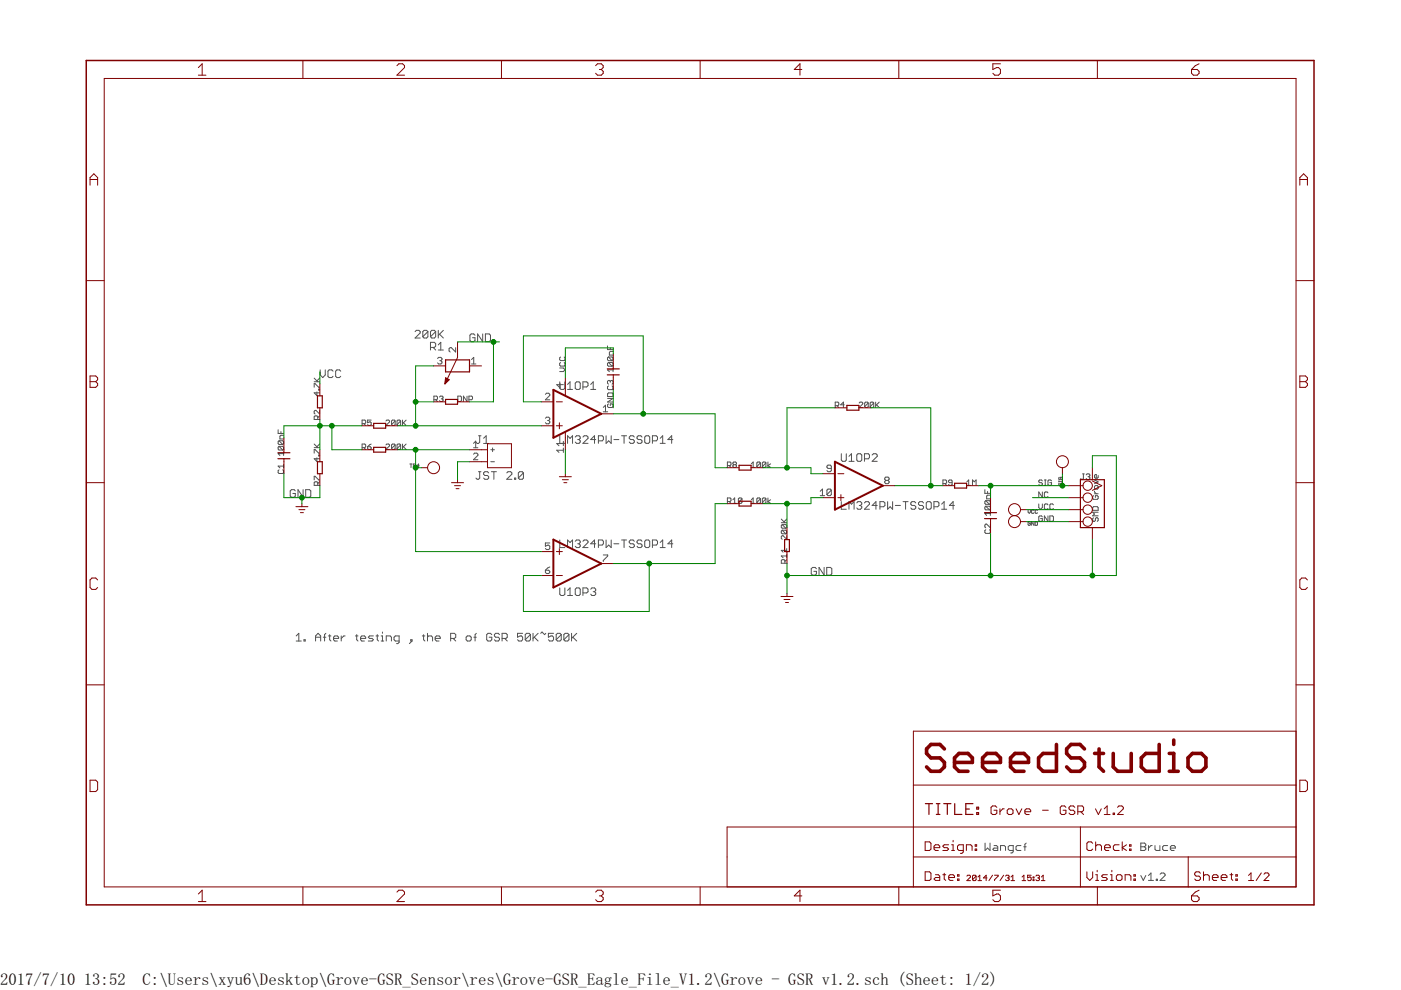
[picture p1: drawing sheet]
<svg xmlns="http://www.w3.org/2000/svg" width="297mm" height="210mm" viewBox="0 0 297 210" stroke-linecap="round" stroke-linejoin="round" font-family="sans-serif">
<defs><g id="words">
<g font-size="3.5">
<text x="0" y="208.9">2017/7/10</text>
<text x="17.8" y="208.9">13:52</text>
<text x="30.2" y="208.9">C:\Users\xyu6\Desktop\Grove-GSR_Sensor\res\Grove-GSR_Eagle_File_V1.2\Grove - GSR v1.2.sch (Sheet: 1/2)</text>
</g>
</g></defs>
<g fill="none" stroke="#505050" stroke-width=".21">
<path d="M67.9 78.4v1.1l.5 .6 .6-.6v-1.1M70.6 78.7l-.3-.3h-.5l-.3 .3v1.1l.3 .3h.5l.3-.3M72.2 78.7l-.2-.3h-.6l-.2 .3v1.1l.2 .3h.6l.2-.3M88 70.3l.3-.3h.5l.3 .3v.3l-1.1 1.1h1.1M90.7 70.3v1.1l-.3 .3h-.5l-.3-.3M90.7 70.3l-.3-.3h-.5l-.3 .3v1.1M90.7 70.3l-1.1 1.1M91.3 73.7h.8l.3-.3v-.5l-.3-.3h-.8v1.6M91.8 73.7l.6 .5M92.4 70.3v1.1l-.3 .3h-.6l-.2-.3M92.4 70.3l-.3-.3h-.6l-.2 .3v1.1M92.4 70.3l-1.1 1.1"/>
<path d="M92.8 76l.2-.2h.5l.2 .2-.2 .5M92.9 70v1.7M92.9 73.1l.6-.5v1.6M92.9 74.2h1.1M93.2 70.8l.8 .9M93.2 76.5h.3M93.5 76.5l.2 .2-.2 .5h-.5l-.2-.3M94 70l-1.1 1.1M96.6 73.7v.9l-.9-.9h-.3l-.2 .2v.5l.2 .2M100 76.2l.4-.4v1.4M100 77.2h.9M100.7 71.1l-.3-.3h-.5l-.3 .3v1.1l.3 .2h.5l.3-.2v-.6h-.5"/>
<path d="M102.3 70.8v1.6l-1-1.6v1.6M102.9 70.8h.8l.3 .3v1.1l-.3 .2h-.8zM118.7 78h.7l.4 .4-.4 .4h-.7M118.9 75.7l-.2 .2v.4l.2 .2h.7l.2-.2v-.4l-.2-.2M118.9 76.9l-.2 .1v.4l.2 .2h.7l.2-.2v-.4l-.2-.1M128.8 73.3v.8h1.2M129 75.7l-.2 .2v.4l.2 .2h.8M129 75.7h.8l.2 .2v.4l-.2 .2M129 76.9h.8l.2 .1v.4l-.2 .2M129 76.9l-.2 .1v.4l.2 .2h.8M129 76.9l.8 .7M129 75.7l.8 .8"/>
<path d="M129.4 73.7v.4M130 78.4h-1.2l.4 .4M130 78v.8M130 74.5h-.6l-.2 .2v.6h.8M59 91.1v.8h1.1M59.2 93.5h.7l.2 .2v.3l-.2 .2M59.2 94.6h.7l.2 .2v.4l-.2 .2M59.2 99.6l-.2 .2v.4l.2 .2h.7l.2-.2v-.4l-.2-.2M59.2 94.6l-.2 .2v.4l.2 .2h.7M59.2 93.5l-.2 .2v.3l.2 .2h.7M59.2 94.6l.7 .8M59.2 93.5l.7 .7"/>
<path d="M59.6 91.5v.4M60.1 96.2h-1.1l.4 .4M60.1 95.8v.8M60.1 98.4v.8M60.1 92.3h-.5l-.2 .2v.6h.7M60.1 98.8h-1.1l.4 .4M66.6 96.1v-.8l1.2 .8M66.6 82.1v-.8l1.2 .8M66.6 80.9h1.2M66.6 80.2l.8 .7M66.6 94.9h1.2M66.6 94.1l.8 .8"/>
<path d="M67.2 83.1v.8l-.6-.6h1.2M67.2 97.1v.7l-.6-.5h1.2M67.4 88.9v-.5l-.2-.2h-.4l-.2 .2v.5h1.2M67.6 82.5h.2v.2h-.2zM67.6 96.5h.2v.2h-.2zM67.8 87v.8l-.8-.8-.4 .2v.4l.2 .2M67.8 80.2l-.6 .6M67.8 94.1l-.6 .6M67.8 88.2l-.4 .4M76.8 89.8h.5l.2-.2v-.3l-.2-.2h-.5v1.1M76.8 94.9h.5l.2-.2v-.4l-.2-.2h-.5v1.2M77.2 89.8l.3 .4"/>
<path d="M77.2 94.9l.3 .4M77.9 94.7h.6l.2 .4-.2 .2h-.4l-.2-.2zM78.7 89.1h-.8v.5l.6-.1 .2 .1v.4l-.2 .2h-.4l-.2-.2M78.7 94.1l-.8 .6M81.8 89.3l.2-.2h.4l.2 .2v.2l-.8 .7h.8M81.8 94.3l.2-.2h.4l.2 .2v.2l-.8 .8h.8M83.8 89.3l-.2-.2h-.4l-.2 .2v.7M83.8 94.3l-.2-.2h-.4l-.2 .2v.8M83.8 89.3v.7l-.2 .2h-.4l-.2-.2M83.8 94.3v.8l-.2 .2h-.4l-.2-.2M83.8 89.3l-.8 .7M83.8 94.3l-.8 .8"/>
<path d="M84.9 89.3v.7l-.1 .2h-.4l-.2-.2M84.9 89.3l-.1-.2h-.4l-.2 .2v.7M84.9 94.3l-.1-.2h-.4l-.2 .2v.8M84.9 94.3v.8l-.1 .2h-.4l-.2-.2M84.9 89.3l-.7 .7M84.9 94.3l-.7 .8M85.3 89.1v1.1M85.3 94.1v1.2M85.5 89.6l.6 .6M85.5 94.7l.6 .6M86.1 89.1l-.8 .7M86.1 94.1l-.8 .8"/>
<path d="M86.9 98.4h.5M87.1 98.4v.7M87.7 98.9l.4-.1-.1-.4h-.3v.7M88.9 98.8h-.5l.4-.4v.7M92 84.8h.6l.2-.2v-.4l-.2-.2h-.6v1.1M92.4 84.8l.4 .3M93.2 84.2l.2-.2h.3l.2 .2-.2 .4M93.6 84.6h.1M93.7 84.6l.2 .2-.2 .3h-.3l-.2-.2M97.1 84h.5l.2 .2v.7l-.2 .2h-.5zM99 84v1.1l-.7-1.1v1.1M99.4 84.8h.6l.2-.2v-.4l-.2-.2h-.6v1.1"/>
<path d="M100.4 96.3l.2-.2h.5l.2 .2v.2l-.9 1h.9M100.4 94.9h.9M100.4 94l.5-.5v1.4M101.5 92.4h.5M101.7 92.4v1.3l-.2 .3h-.3l-.3-.3M102.5 94h1.1M102.5 92.9l.6-.5v1.6M104.1 97.9h.7M104.1 95.4h.7M104.4 95v.8M115.6 83.6l.3-.2h.4l.3 .2v.2l-1 1h1M115.6 88.7l.3-.2h.4l.3 .2-.3 .5"/>
<path d="M116.1 89.2h.2M116.3 89.2l.3 .2-.3 .5h-.4l-.3-.3M118.7 81v1.3l.3 .3h.5l.3-.3v-1.3M118.7 92.4v1.6h1.1M118.7 81.3v1l-.7-.7h1.4M119.4 94h-1.4l.5 .5M119.4 95.5h-1.4l.5 .4M119.4 93.6v.9M119.4 95v.9M120.3 94v-1.6l.6 .5 .5-.5v1.6M120.3 81.5l.6-.5v1.6M120.3 82.6h1.1"/>
<path d="M122 92.7l.2-.3h.6l.2 .3v.2l-.2 .3M122.2 81h.6l.2 .2v1.1l-.2 .3h-.6l-.2-.3v-1.1zM122.5 93.2h.3M122.8 93.2l.2 .3v.2l-.2 .3h-.6l-.2-.3M123.6 82h.8l.3-.2v-.6l-.3-.2h-.8v1.6M123.6 92.7l.3-.3h.5l.3 .3v.2l-1.1 1.1h1.1M125.2 82.6h1.1M125.2 81.5l.6-.5v1.6M126.3 93.2h-1.1l.8-.8v1.6M126.9 93.5h.8l.2-.3v-.5l-.2-.3h-.8v1.6M127.9 86.4l.5-.5v1.4M127.9 87.3h.9"/>
<path d="M128.5 92.4v1.6l.6-.5 .5 .5v-1.6M128.8 84.5h1.2l-1.2 .7h1.2M129 85.6l-.2 .2v.4l.2 .2h.8l.2-.2v-.4l-.2-.2h-.4v.4M129 83.3h.8l.2 .2v.6h-1.2v-.6zM129 81.8l-.2 .2v.4l.2 .2h.8l.2-.2v-.4l-.2-.2M129.4 80.9l.2-.2 .4 .2v.3l-.2 .2M129.4 80.9l-.2-.2-.4 .2v.3l.2 .2M129.4 80.9v.1M130.2 93.2h1M131.8 92.4h1M132.3 92.4v1.6M134.5 92.7l-.3-.3h-.5l-.3 .3v.2l.3 .3h.5l.3 .3v.2l-.3 .3h-.5l-.3-.3"/>
<path d="M136.1 92.7l-.2-.3h-.6l-.2 .3v.2l.2 .3h.6l.2 .3v.2l-.2 .3h-.6l-.2-.3M136.7 92.7l.3-.3h.5l.3 .3v1l-.3 .3h-.5l-.3-.3zM138.3 93.5h.8l.3-.3v-.5l-.3-.3h-.8v1.6M140 92.9l.5-.5v1.6M140 94h1M142.7 93.2h-1.1l.8-.8v1.6M154.2 98.7h.6l.2-.2v-.4l-.2-.1h-.6v1.1M154.6 98.7l.4 .4M155.6 98.5l-.2-.2 .2-.3h.4l.1 .1-.1 .4M155.6 98.5l-.2 .2 .2 .4h.4l.1-.2-.1-.4M155.6 98.5h.4M159.3 98.3l.4-.3v1.1"/>
<path d="M159.3 99.1h.8M161.2 98.1v.8l-.2 .2h-.3l-.2-.2M161.2 98.1l-.2-.1h-.3l-.2 .1v.8M161.2 98.1l-.7 .8M162.4 98.1v.8l-.2 .2h-.4l-.2-.2M162.4 98.1l-.2-.1h-.4l-.2 .1v.8M162.4 98.1l-.8 .8M162.8 98v1.1M163.4 98.3l-.6 .4 .6 .4M176.3 99.3h-.7l-.3-.2 .3-.5h.4l.3 .2v1l-.3 .2h-.4l-.3-.2M177.1 86h.6l.1-.2v-.4l-.1-.1h-.6v1.1M177.5 86l.3 .4"/>
<path d="M178.4 96.2v1.3l.2 .3h.6l.2-.3v-1.3M179 85.8h-.8l.6-.5v1.1M180 97.8h1.1M180 96.8l.5-.6v1.6M181.9 96.2h.5l.3 .3v1l-.3 .3h-.5l-.2-.3v-1zM182.2 85.4l.2-.1h.3l.2 .1v.2l-.7 .8h.7M183.3 97.3h.8l.2-.3v-.5l-.2-.3h-.8v1.6M184.1 85.4v.8l-.2 .2h-.4l-.2-.2M184.1 85.4l-.2-.1h-.4l-.2 .1v.8M184.1 85.4l-.8 .8M184.9 96.5l.3-.3h.5l.3 .3v.3l-1.1 1h1.1M185.3 85.4v.8l-.2 .2h-.4l-.2-.2"/>
<path d="M185.3 85.4l-.2-.1h-.4l-.2 .1v.8M185.3 85.4l-.8 .8M185.7 85.3v1.1M185.8 85.8l.6 .6M186.4 85.3l-.7 .7M62.6 104.1l-.2-.3h-.6l-.3 .3v1.1l.3 .2h.6l.2-.2v-.6h-.5M64.3 103.8v1.6l-1.1-1.6v1.6M64.8 103.8h.8l.3 .3v1.1l-.3 .2h-.8zM66.6 101.7v-.7l1.2 .7M67.4 102.9v-.6l-.2-.1h-.4l-.2 .1v.6h1.2M67.8 102.2l-.4 .3M101.5 100h.5"/>
<path d="M101.7 100v1.4l-.2 .2h-.3l-.3-.2M103.6 100.3l-.2-.3h-.6l-.3 .3v.2l.3 .3h.6l.2 .3v.3l-.2 .2h-.6l-.3-.2M104.2 100h1.1M104.7 100v1.6M107.4 100.3l.3-.3h.6l.2 .3v.2l-1.1 1.1h1.1M109.1 101.4h.2v.2h-.2zM111 100.3v1.1l-.3 .2h-.5l-.3-.2M111 100.3l-.3-.3h-.5l-.3 .3v1.1M111 100.3l-1.1 1.1M116.6 115.1h-1v.7l.7-.2 .3 .2v.5l-.3 .2h-.4l-.3-.2M118.7 114.5v1.6h1.1M120.3 116.1v-1.6l.6 .5 .5-.5v1.6"/>
<path d="M122 114.8l.2-.3h.6l.2 .3v.2l-.2 .3M122.5 115.3h.3M122.8 115.3l.2 .3v.2l-.2 .3h-.6l-.2-.3M123.6 114.8l.3-.3h.5l.3 .3v.2l-1.1 1.1h1.1M126.3 115.3h-1.1l.8-.8v1.6M126.9 115.6h.8l.2-.3v-.5l-.2-.3h-.8v1.6M127.9 117.7h.9v.2l-.9 .9v.3M128.5 114.5v1.6l.6-.5 .5 .5v-1.6M130.2 115.3h1M131.8 114.5h1M132.3 114.5v1.6M134.5 114.8l-.3-.3h-.5l-.3 .3v.2l.3 .3h.5l.3 .3v.2l-.3 .3h-.5l-.3-.3"/>
<path d="M136.1 114.8l-.2-.3h-.6l-.2 .3v.2l.2 .3h.6l.2 .3v.2l-.2 .3h-.6l-.2-.3M136.7 114.8l.3-.3h.5l.3 .3v1l-.3 .3h-.5l-.3-.3zM138.3 115.6h.8l.3-.3v-.5l-.3-.3h-.8v1.6M140 116.1h1M140 115l.5-.5v1.6M142.7 115.3h-1.1l.8-.8v1.6M154.2 106.3h.6l.2-.1v-.4l-.2-.2h-.6v1.1M154.6 106.3l.4 .4M155.4 106.7h.7M155.4 106l.4-.4v1.1M157.3 105.8v.7l-.2 .2h-.4l-.2-.2M157.3 105.8l-.2-.2h-.4l-.2 .2v.7"/>
<path d="M157.3 105.8l-.8 .7M159.3 106l.4-.4v1.1M159.3 106.7h.8M161.2 105.8l-.2-.2h-.3l-.2 .2v.7M161.2 105.8v.7l-.2 .2h-.3l-.2-.2M161.2 105.8l-.7 .7M162.4 105.8l-.2-.2h-.4l-.2 .2v.7M162.4 105.8v.7l-.2 .2h-.4l-.2-.2M162.4 105.8l-.8 .7M162.8 105.6v1.1M163.4 106l-.6 .3 .6 .4M165.7 110.8h1.1"/>
<path d="M165.7 110.1l.7 .7M165.8 111.2h.8l.2 .2v.4l-.2 .2M165.8 112.4h.8l.2 .2v.4l-.2 .2M165.8 111.2l-.1 .2v.4l.1 .2h.8M165.8 112.4l-.1 .2v.4l.1 .2h.8M165.8 112.4l.8 .8M165.8 111.2l.8 .8M166.4 119.4v-.5l-.2-.2h-.4l-.1 .2v.5h1.1M166.8 113.6v.7l-.8-.7h-.2l-.1 .2v.4l.1 .1M166.8 116.3v.8M166.8 117.5v.8M166.8 110.1l-.6 .5"/>
<path d="M166.8 118.7l-.4 .3M166.8 117.9h-1.1l.3 .4M166.8 116.7h-1.1l.3 .4M173.9 105.1h.9M173.9 104.2l.5-.5v1.4M176.3 103.9v1l-.3 .2h-.4l-.3-.2M176.3 103.9l-.3-.2h-.4l-.3 .2v1M176.3 103.9l-1 1M178.4 106.4v1.6h1M180 108v-1.6l.5 .5 .6-.5v1.6M181.7 106.6l.2-.2h.5l.3 .2v.3l-.3 .3M182.2 107.2h.2"/>
<path d="M182.4 107.2l.3 .2v.3l-.3 .3h-.5l-.2-.3M183.3 106.6l.2-.2h.6l.2 .2v.3l-1 1.1h1M186 107.2h-1.1l.8-.8v1.6M186.6 107.4h.7l.3-.2v-.6l-.3-.2h-.7v1.6M187.8 101.9l-.2 .2 .2 .5h.5l.2-.3-.2-.4M187.8 101.9l-.2-.3 .2-.4h.5l.2 .2-.2 .5M187.8 101.9h.5M188.2 106.4v1.6l.5-.6 .6 .6v-1.6M189.8 107.2h1.1M191.5 106.4h1M192 106.4v1.6M194.2 106.6l-.3-.2h-.5l-.3 .2v.3l.3 .3h.5l.3 .2v.3l-.3 .3h-.5l-.3-.3"/>
<path d="M195.8 106.6l-.3-.2h-.5l-.3 .2v.3l.3 .3h.5l.3 .2v.3l-.3 .3h-.5l-.3-.3M196.6 106.4h.6l.2 .2v1.1l-.2 .3h-.6l-.2-.3v-1.1zM198 107.4h.8l.3-.2v-.6l-.3-.2h-.8v1.6M199.6 108h1.1M199.6 106.9l.6-.5v1.6M199.9 102.5h.6l.2-.2v-.3l-.2-.2h-.6v1.1M200.3 102.5l.4 .4M201.9 102.3h-.6l-.2-.1 .2-.4h.4l.2 .2v.7l-.2 .2h-.4l-.2-.2M202.4 107.2h-1.1l.8-.8v1.6M205 102.2l.4-.4v1.1M205 102.9h.8M206.2 102.9v-1.1l.4 .4 .3-.4v1.1"/>
<path d="M208.8 103.8v.8h1.2M209 106.2h.8l.2 .2v.3l-.2 .2M209 107.3h.8l.2 .2v.4l-.2 .2M209 112.3l-.2 .2v.4l.2 .2h.8l.2-.2v-.4l-.2-.2M209 107.3l-.2 .2v.4l.2 .2h.8M209 106.2l-.2 .2v.3l.2 .2h.8M209 107.3l.8 .8M209 106.2l.8 .7M209.4 104.2v.4M210 108.9h-1.2l.4 .4M210 108.5v.8M210 111.1v.8l-.8-.8-.4 .2v.4l.2 .2"/>
<path d="M210 105h-.6l-.2 .2v.6h.8M218 108.1v.5l.2 .2 .3-.2v-.5M218.5 110.8l-.2-.2-.3 .2 .1 .6 .4-.1v-.3h-.3M219.2 108.2l-.1-.1-.4 .1 .1 .6 .4-.1M219.2 110.6v.8l-.5-.8v.8M219.5 110.6l.5 .2-.2 .6h-.3zM220 108.2l-.2-.1-.3 .1v.5l.1 .1 .4-.1M220.2 106.8v.8l.4 .4 .4-.4v-.8M221 102l-.2-.2h-.4l-.2 .4 .2 .1h.4l.2 .4-.2 .2h-.4l-.2-.2M221 109.6l-.2-.2h-.4l-.2 .2v.7l.2 .2h.4l.2-.2v-.3h-.4M221 104.3v1.2l-.8-1.2v1.2M221.4 102.9h.4"/>
<path d="M221.4 101.8h.4M221.6 101.8v1.1M222.2 107l-.2-.2h-.4l-.2 .2v.8l.2 .2h.4l.2-.2M222.2 104.5l-.2-.2h-.4l-.2 .2v.8l.2 .2h.4l.2-.2M222.2 109.4v1.1l-.8-1.1v1.1M222.6 109.4h.6l.2 .2v.7l-.2 .2h-.6zM222.9 102l-.1-.2h-.4l-.2 .2v.7l.2 .2h.4l.1-.2v-.4h-.3M223.4 107l-.2-.2h-.4l-.2 .2v.8l.2 .2h.4l.2-.2M224.5 101.9v.3M224.5 102.1h.7M224.6 102.4v.5l.3-.1 .1-.4 .2 .2-.1 .3M224.6 101.2v.5h.5l.1-.4-.3-.1v.3"/>
<path d="M225.2 101.9v.3M229.5 100.5h.4M229.7 100.5v1l-.2 .2-.4-.2M230.3 100.7l.2-.2h.4l.2 .2-.2 .4M230.7 101.1h.2M230.9 101.1l.2 .2-.2 .4h-.4l-.2-.2M231.9 107.4h.7l.2 .2v.6h-1.1v-.6zM231.9 109.8l-.2 .2v.3l.2 .3 .3-.3v-.3l.2-.2 .4 .2v.3l-.2 .3M231.9 105.1l-.2 .2v.4l.2 .2h.7l.2-.2v-.4l-.2-.2h-.4v.4M232.1 103.1l.1-.1h.4l.2 .1v.4l-.2 .2h-.4l-.1-.2zM232.1 104.7h.7M232.1 104.1l.3 .6"/>
<path d="M232.1 101.8l.7 .4-.7 .4M232.8 100.8v.4l-.2 .2h-.4l-.1-.2v-.4l.3-.2v.8M232.8 108.6h-1.1l.4 .4-.4 .4h1.1M62.8 134.8l.6-.5v1.6M62.8 135.9h1.1M64.5 135.6h.2v.3h-.2zM66.9 135.9v-1.1l.5-.5 .6 .5v1.1M66.9 135.1h1.1M68.5 135.1h.6M69.1 134.3l-.3 .3v1.3M69.6 134.8h.6M69.9 134.6v1l.3 .3"/>
<path d="M70.7 135.4h1.1v-.3l-.3-.3h-.5l-.3 .3v.5l.3 .3h.5M72.3 134.8v1.1M73.2 134.8h-.3l-.6 .6M75.4 134.8h.5M75.6 134.6v1l.3 .3M76.5 135.4h1v-.3l-.2-.3h-.6l-.2 .3v.5l.2 .3h.6M79.2 134.8h-.8l-.3 .3 .3 .3h.5l.3 .2-.3 .3h-.8M79.7 134.8h.6M80 134.6v1l.3 .3M80.8 135.9h.6M80.8 134.8h.3v1.1M81.1 134v.3"/>
<path d="M81.9 135.9v-1.1h.8l.3 .3v.8M84.6 135.9h-.8l-.3-.3v-.5l.3-.3h.8v1.4l-.3 .3h-.2M87.1 135.6h.3v.3h-.3zM87.4 135.9l-.6 .6M89.5 134.8h.6M89.8 134.6v1l.3 .3M90.6 135.1l.3-.3h.5l.3 .3v.8M90.6 134.3v1.6M92.3 135.4h1v-.3l-.2-.3h-.6l-.2 .3v.5l.2 .3h.6M95.5 135.4h.9l.2-.3v-.5l-.2-.3h-.9v1.6M96.1 135.4l.5 .5M99.1 134.8h.5l.3 .3v.5l-.3 .3h-.5l-.3-.3v-.5z"/>
<path d="M100.5 135.1h.5M101 134.3l-.3 .3v1.3M104.3 134.6l-.3-.3h-.5l-.3 .3v1l.3 .3h.5l.3-.3v-.5h-.6M105.9 134.6l-.3-.3h-.5l-.3 .3v.2l.3 .3h.5l.3 .3v.2l-.3 .3h-.5l-.3-.3M106.4 135.4h.9l.2-.3v-.5l-.2-.3h-.9v1.6M107 135.4l.5 .5M110.8 134.3h-1.1v.8l.9-.3 .2 .3v.5l-.2 .3h-.6l-.3-.3M112.5 134.6v1l-.3 .3h-.6l-.2-.3M112.5 134.6l-.3-.3h-.6l-.2 .3v1M112.5 134.6l-1.1 1M113 134.3v1.6M113.3 135.1l.8 .8"/>
<path d="M114.1 134.3l-1.1 1.1M114.6 134.3l.3-.3 .6 .6 .2-.3M115.6 120.9h.7l.3 .5-.3 .2h-.4l-.3-.2zM116.6 120.2l-1 .7M117.4 134.3h-1.1v.8l.5-.3h.3l.3 .3v.5l-.3 .3h-.6l-.2-.3M118.7 124.7v1.3l.3 .3h.5l.3-.3v-1.3M119 134.6v1l-.3 .3h-.5l-.3-.3M119 134.6l-.3-.3h-.5l-.3 .3v1M119 134.6l-1.1 1M120.3 126.3h1.1M120.3 125.2l.6-.5v1.6M120.6 134.6v1l-.2 .3h-.6l-.3-.3"/>
<path d="M120.6 134.6l-.2-.3h-.6l-.3 .3v1M120.6 134.6l-1.1 1M121.2 134.3v1.6M121.5 135.1l.8 .8M122 124.9l.2-.2h.6l.2 .2v1.1l-.2 .3h-.6l-.2-.3zM122.3 134.3l-1.1 1.1M123.6 125.7h.8l.3-.2v-.6l-.3-.2h-.8v1.6M125.2 124.9l.3-.2h.5l.3 .2v.3l-.3 .3M125.8 125.5h.2M126 125.5l.3 .2v.3l-.3 .3h-.5l-.3-.3M173.1 120.6l-.3-.3h-.5l-.3 .3v1.1l.3 .2h.5l.3-.2v-.6h-.5M174.7 120.3v1.6l-1-1.6v1.6"/>
<path d="M175.3 120.3h.8l.3 .3v1.1l-.3 .2h-.8zM208.9 178.8v1.5l.5-.5 .5 .5v-1.5M210.8 179.3h.5l.2 .2v.8h-.7l-.3-.2 .3-.3h.7M216.5 179.3h-.8l-.3 .2v.6l.3 .2h.8M217 179.5h.6M217.6 178.8l-.3 .2v1.3M241.9 178.8h.8l.2 .2v.3l-.2 .2 .2 .3v.3l-.2 .2h-.8zM241.9 179.5h.8M243.5 179.3v1M244.3 179.3h-.3l-.5 .5M244.9 179.3v.8l.2 .2h.8v-1M247.6 179.3h-.8l-.3 .2v.6l.3 .2h.8"/>
<path d="M248.1 179.8h1.1v-.3l-.3-.2h-.5l-.3 .2v.6l.3 .2h.5M212.1 180.3v-1h.8l.3 .2v.8M214.8 180.3h-.8l-.2-.2v-.6l.2-.2h.8v1.3l-.3 .2h-.2M241.9 185.6l.5 1.1 .5-1.1M243.5 185.6l.5-.5v1.6M243.5 186.7h1.1M245.2 186.4h.2v.3h-.2zM246 185.4l.2-.3h.5l.3 .3v.2l-1 1.1h1"/>
</g>
<g fill="none" stroke="#800000" stroke-width=".25">
<path d="M94.5 76.3h5v2.5h-5zM128.8 79.5h2.5M128.8 78.2h2.5M58.9 97.3h2.6M58.9 96h2.6M67.3 83.9h1v2.6h-1zM67.3 97.9h1v2.5h-1zM79.2 89.8h2.6v1h-2.6zM79.2 94.8h2.6v1.1h-2.6zM94.5 84.7h2.5v1h-2.5zM156.7 98.7h2.5v1h-2.5zM179.6 86h2.5v1h-2.5z"/>
<path d="M156.7 106.3h2.5v1h-2.5zM166.3 114.4h1.1v2.5h-1.1zM202.4 102.5h2.5v1h-2.5zM208.7 110h2.6M208.7 108.7h2.6M229.1 101.7h5v10.2h-5zM196.2 170.4h1.5M197 170.4v2.3M198.5 170.4h.8M198.5 172.7h.8M198.9 170.4v2.3M200.1 170.4h1.5"/>
<path d="M200.9 170.4v2.3M202.4 170.4v2.3h1.5M204.8 171.5h.7M206.3 170.4h-1.5v2.3h1.5M207.1 172.3h.4v.4h-.4zM207.1 171.2h.4v.3h-.4z"/>
</g>
<g fill="none" stroke="#800000" stroke-width=".21">
<path d="M22.1 16.6h252.7v171.4h-252.7zM42.1 14.3l.8-.8v2.4M42.1 15.9h1.6M64.2 12.8v3.8M84.2 13.9l.4-.4h.8l.4 .4v.4l-1.6 1.6h1.6M106.3 12.8v3.8M126.3 13.9l.4-.4h.8l.4 .4v.4l-.4 .4M127.1 14.7h.4M127.5 14.7l.4 .4v.4l-.4 .4h-.8l-.4-.4M148.4 12.8v3.8M170 14.7h-1.6l1.2-1.2v2.4M190.6 12.8v3.8"/>
<path d="M212.1 13.5h-1.6v1.2l.8-.4h.4l.4 .4v.8l-.4 .4h-.8l-.4-.4M232.7 12.8v3.8M252.6 14.7h1.2l.4 .4v.4l-.4 .4h-.8l-.4-.4zM254.2 13.5l-.8 .4-.8 .8M19.1 39.3v-1.6l.8-.8 .8 .8v1.6M19.1 38.1h1.6M275.6 38.1h1.6M275.6 39.3v-1.6l.8-.8 .8 .8v1.6M18.3 59.5h3.8M274.8 59.5h3.8M19.1 79.7h1.2l.4 .4v.4l-.4 .4 .4 .4v.4l-.4 .4h-1.2zM91.9 77.6h2.6"/>
<path d="M97 72.5v3.3l-2.7 5.6M99.5 77.6h2.6M130 75v3.2M130 79.5v3.2M275.6 79.7h1.2l.4 .4v.4l-.4 .4 .4 .4v.4l-.4 .4h-1.2zM19.1 80.9h1.2M60.2 92.8v3.2M60.2 97.3v3.1M67.8 81.4v2.5M67.8 86.5v2.5M67.8 95.4v2.5M76.7 90.3h2.5"/>
<path d="M76.7 95.4h2.5M81.8 90.3h2.5M81.8 95.4h2.5M89.4 99.2h1.3M91.9 85.2h2.6M94.3 81.4h.1M94.4 81.3h.1M94.4 81.1h.2M94.4 81h.3M94.4 80.9h.4M94.4 80.8h.6M94.4 80.6h.7"/>
<path d="M94.4 80.5h.8M94.4 80.4h.6M94.5 80.1l.7 .4-.9 .9zM94.5 80.3h.3M94.5 80.2h.1M97 85.2h2.5M99.5 95.4h3.9M99.5 97.9h3.9M103.4 94.1h5v5.1h-5zM114.8 90.3h2.5M114.8 85.2h2.5M118 90.3h1.2"/>
<path d="M118 85.2h1.2M118.6 89.6v1.3M119.9 80.1v3.8M119.9 91.7v3.7M127.5 87.7h2.5M154.2 99.2h2.5M159.2 99.2h2.6M177 86.5h2.6M182.1 86.5h2.5M225.3 99.2v1.2M231.6 99.2v2.5M275.6 80.9h1.2"/>
<path d="M18.3 102.3h3.8M62.7 107.4h2.6M63.4 108.1h1.2M63.7 108.7h.6M64 106.8v.6M67.8 100.4v2.6M95.7 102.3h2.6M96.4 103h1.2M96.7 103.6h.6M97 101.7v.6M114.8 116.9h2.5M118 116.9h1.2"/>
<path d="M118.6 116.3v1.3M118.6 101.1h2.5M119.2 101.7h1.3M119.5 102.3h.7M119.9 100.4v.7M127.5 119.5h2.5M154.2 106.8h2.5M159.2 106.8h2.6M166.9 111.9v2.5M166.9 116.9v2.6M174.5 100.4h2.5M174.5 105.5h2.5"/>
<path d="M177.7 100.4h1.2M177.7 105.5h1.2M178.3 104.9v1.3M187.2 103h2.5M199.9 103h2.5M204.9 103h2.6M210 105.5v3.2M210 110v3.1M216.4 108.1h1.2M216.4 110.6h1.2M226.5 103h3.1M226.5 105.5h3.1"/>
<path d="M226.5 108.1h3.1M226.5 110.6h3.1M231.6 102l2 1-2 1M231.6 111.9v2.5M274.8 102.3h3.8M20.7 123l-.4-.4h-.8l-.4 .4v1.6l.4 .4h.8l.4-.4M114.8 122h2.5M118 122h1.2M165.6 126.5h2.5M166.2 127.1h1.3M166.5 127.7h.7M166.9 125.8v.7"/>
<path d="M277.2 123l-.4-.4h-.8l-.4 .4v1.6l.4 .4h.8l.4-.4M18.3 145.2h3.8M274.8 155h-81.1v33M274.8 145.2h3.8M19.1 165.4h1.2l.4 .4v1.6l-.4 .4h-1.2zM193.5 175.3h-39.3v12.7M193.7 175.3h81.1M193.7 166.5h81.1M196.2 178.5h.9l.3 .3v1.2l-.3 .3h-.9zM198 179.7h1.2v-.3l-.3-.3h-.6l-.3 .3v.6l.3 .3h.6M201.1 179.1h-.9l-.3 .3 .3 .3h.6l.3 .3-.3 .3h-.9M201.8 179.1h.3v1.2"/>
<path d="M202.1 178.2v.3M206.8 179.1h.3v.3h-.3zM211.3 171.2l-.3-.3h-.6l-.3 .3v1.2l.3 .3h.6l.3-.3v-.6h-.6M212 171.5v1.2M212.9 171.5h-.3l-.6 .6M213.6 171.8l.3-.3h.6l.3 .3v.6l-.3 .3h-.6l-.3-.3zM215.4 171.5l.6 1.2 .6-1.2M217.3 172.1h1.2v-.3l-.3-.3h-.6l-.3 .3v.6l.3 .3h.6M221 171.8h1.2M226 171.2l-.3-.3h-.6l-.3 .3v1.2l.3 .3h.6l.3-.3v-.6h-.6M227.9 171.2l-.3-.3h-.7l-.2 .3v.3l.2 .3h.7l.3 .3v.3l-.3 .3h-.7l-.2-.3M228.5 172.1h.9l.3-.3v-.6l-.3-.3h-.9v1.8"/>
<path d="M229.1 175.3v12.7M229.1 172.1l.6 .6M231.7 178.8l-.3-.3h-.7l-.3 .3v1.2l.3 .3h.7l.3-.3M232.3 171.5l.6 1.2 .6-1.2M232.3 179.4l.3-.3h.6l.3 .3v.9M232.3 178.5v1.8M234.1 172.7h1.3M234.1 171.5l.6-.6v1.8M234.2 179.7h1.2v-.3l-.3-.3h-.6l-.3 .3v.6l.3 .3h.6M236 172.4h.3v.3h-.3zM236.9 171.2l.3-.3h.6l.4 .3v.3l-1.3 1.2h1.3M237.3 179.1h-.9l-.3 .3v.6l.3 .3h.9"/>
<path d="M237.9 178.5v1.8M238.8 179.1l-.9 .6 .9 .6M239.5 179.1h.3v.3h-.3zM275.6 165.4h1.2l.4 .4v1.6l-.4 .4h-1.2zM42.1 189.5l.8-.8v2.5M42.1 191.2h1.6M64.2 188v3.9M84.2 189.1l.4-.4h.8l.4 .4v.4l-1.6 1.7h1.6M106.3 188v3.9M126.3 189.1l.4-.4h.8l.4 .4v.4l-.4 .4M127.1 189.9h.4M127.5 189.9l.4 .5v.4l-.4 .4h-.8l-.4-.4"/>
<path d="M148.4 188v3.9M170 189.9h-1.6l1.2-1.2v2.5M190.6 188v3.9M193.7 181.7h81.1M196.2 184.8h.9l.3 .3v1.3l-.3 .3h-.9zM198.3 185.5h.6l.3 .3v.9h-.9l-.3-.3 .3-.3h.9M199.9 185.5h.6M200.2 185.1v1.3l.3 .3M201.1 186.1h1.3v-.3l-.3-.3h-.7l-.3 .3v.6l.3 .3h.7M201.8 180.3h.6M203 186.4h.3v.3h-.3zM203 185.5h.3v.3h-.3z"/>
<path d="M204.2 180.3h-.9l-.3-.3v-.6l.3-.3h.9v1.5l-.3 .3h-.3M204.9 180.3v-1.2h.9l.3 .3v.9M205 185.8l.2-.2h.4l.2 .2v.1l-.8 .8h.8M206.8 180h.3v.3h-.3zM206.9 185.8v.7l-.1 .2h-.4l-.2-.2M206.9 185.8l-.1-.2h-.4l-.2 .2v.7M206.9 185.8l-.7 .7M207.3 186.7h.8M207.3 185.9l.4-.3v1.1M209.3 186.1h-.8l.6-.5v1.1M210.4 185.6l-.7 1.1M210.9 185.6h.7l-.7 1.1"/>
<path d="M212.1 188.7h-1.6v1.2l.8-.4h.4l.4 .4v.9l-.4 .4h-.8l-.4-.4M212.8 185.6l-.8 1.1M213.2 185.8l.2-.2h.4l.2 .2-.2 .3M213.6 186.1h.2M213.8 186.1l.2 .2-.2 .4h-.4l-.2-.2M214.4 186.7h.7M214.4 185.9l.3-.3v1.1M216.7 186.7h.8M216.7 185.9l.4-.3v1.1M218.6 185.6h-.7v.5l.3-.2 .4 .2v.4l-.2 .2h-.3l-.2-.2M219 186.5h.2v.2h-.2zM219 185.9h.2v.2h-.2z"/>
<path d="M219.6 185.8l.2-.2h.4l.2 .2-.2 .3M220 186.1h.2M220.2 186.1l.2 .2-.2 .4h-.4l-.2-.2M220.8 186.7h.8M220.8 185.9l.4-.3v1.1M230.4 184.8v1.3l.7 .6 .6-.6v-1.3M232.3 186.7h.6M232.3 185.5h.3v1.2M232.6 184.5v.3M232.7 188v3.9M234.8 185.5h-.9l-.3 .3 .3 .3h.6l.3 .3-.3 .3h-.9M235.4 186.7h.7"/>
<path d="M235.4 185.5h.3v1.2M235.7 184.5v.3M236.7 185.8l.3-.3h.6l.3 .3v.6l-.3 .3h-.6l-.3-.3zM238.5 186.7v-1.2h1l.3 .3v.9M239.5 180h.3v.3h-.3zM240.4 186.4h.3v.3h-.3zM240.4 185.5h.3v.3h-.3zM251.9 181.7v6.3M252.6 189.9h1.2l.4 .5v.4l-.4 .4h-.8l-.4-.4zM254.2 188.7l-.8 .4-.8 .8M254.5 185.1l-.3-.3h-.6l-.3 .3v.4l.3 .3h.6l.3 .3v.3l-.3 .3h-.6l-.3-.3M255.2 184.8v1.9"/>
<path d="M255.2 185.8l.3-.3h.6l.3 .3v.9M257 186.1h1.3v-.3l-.3-.3h-.7l-.3 .3v.6l.3 .3h.7M258.9 186.1h1.2v-.3l-.3-.3h-.6l-.3 .3v.6l.3 .3h.6M260.8 185.5h.6M261.1 185.1v1.3l.3 .3M262 186.4h.3v.3h-.3zM262 185.5h.3v.3h-.3zM264.7 185.6l.5-.5v1.6M264.7 186.7h1.1M267.4 185.1l-1.1 1.6M268 185.4l.2-.3h.6l.2 .3v.2l-1 1.1h1"/>
<circle cx="91.9" cy="99.2" r="1.27"/>
<circle cx="225.3" cy="97.9" r="1.27"/>
<circle cx="215.1" cy="108.1" r="1.27"/>
<circle cx="215.1" cy="110.6" r="1.27"/>
<circle cx="230.6" cy="110.6" r=".99"/>
<circle cx="230.6" cy="103" r=".99"/>
<circle cx="230.6" cy="105.5" r=".99"/>
<circle cx="230.6" cy="108.1" r=".99"/>
</g>
<path d="M117.3 82.7l10.2 5-10.2 5.1zM177 97.9l10.2 5.1-10.2 5.1zM117.3 114.4l10.2 5.1-10.2 5.1z" fill="none" stroke="#800000" stroke-width=".42"/>
<g fill="none" stroke="#800000" stroke-width=".76">
<path d="M200.2 158.8l-.9-1h-1.9l-1 1v.9l1 1h1.9l.9 .9v1l-.9 .9h-1.9l-1-.9M224 157.8v5.7h-2.9l-.9-.9v-1.9l.9-1h2.9M229.9 158.8l-.9-1h-1.9l-1 1v.9l1 1h1.9l.9 .9v1l-.9 .9h-1.9l-1-.9M232.1 159.7h1.9M233 158.8v3.8l1 .9M236 159.7v2.9l1 .9h2.8v-3.8M245.8 157.8v5.7h-2.9l-.9-.9v-1.9l.9-1h2.9M247.9 159.7h1v3.8M248.9 156.9v.9M252.8 159.7h1.9l1 1v1.9l-1 .9h-1.9l-.9-.9v-1.9zM202.4 161.6h3.8v-.9l-1-1h-1.9l-.9 1v1.9l.9 .9h1.9M208.3 161.6h3.8v-.9l-.9-1h-1.9l-1 1v1.9l1 .9h1.9"/>
<path d="M214.2 161.6h3.9v-.9l-1-1h-1.9l-1 1v1.9l1 .9h1.9M247.9 163.5h1.9"/>
</g>
<path d="M18.3 12.8h260.3v179.1h-260.3z" fill="none" stroke="#800000" stroke-width=".32"/>
<g fill="none" stroke="#008000" stroke-width=".21">
<path d="M67.8 78.8v2.6M91.9 77.6h-3.8v12.7M97 72.5h8.9M104.6 72.5v12.7h-5.1M130 75v-1.2h-10.1v6.3M67.8 89v6.4M70.4 90.3v5.1h6.3M76.7 90.3h-16.5v2.5M84.3 90.3h30.5M84.3 95.4h15.2M88.1 85.2h3.8M88.1 99.2h1.3"/>
<path d="M88.1 95.4v21.5h26.7M99.5 97.9h-2.5v3.8M114.8 85.2h-3.8v-14h25.4v16.5M119.9 95.4v5M130 82.7v3.8M130 87.7h21.6v11.5h2.6M161.8 99.2h10.1v1.2h2.6M177 86.5h-10.1v12.7M184.6 86.5h12.7v16.5M231.6 99.2v-2.6h5.1v25.4h-69.8M60.2 100.4v5.1h7.6v-2.5M64 105.5v1.3"/>
<path d="M137.6 119.5v10.1h-26.6v-7.6h3.8M154.2 106.8h-2.6v12.7h-21.6M166.9 106.8v5.1M166.9 119.5v6.3M174.5 105.5h-2.6v1.3h-10.1M189.7 103h10.2M207.5 103h19M210 103v2.5M210 113.1v8.9M217.6 110.6h8.9M217.6 108.1h8.9M218.9 105.5h7.6"/>
<path d="M225.3 100.4v2.6M231.6 114.4v7.6"/>
</g>
<g fill="#008000" stroke="#008000" stroke-width=".21">
<circle cx="166.9" cy="122" r=".51"/>
<circle cx="210" cy="122" r=".51"/>
<circle cx="231.6" cy="122" r=".51"/>
<circle cx="64" cy="105.5" r=".51"/>
<circle cx="104.6" cy="72.5" r=".51"/>
<circle cx="136.4" cy="87.7" r=".51"/>
<circle cx="137.6" cy="119.5" r=".51"/>
<circle cx="166.9" cy="99.2" r=".51"/>
<circle cx="197.3" cy="103" r=".51"/>
<circle cx="166.9" cy="106.8" r=".51"/>
<circle cx="67.8" cy="90.3" r=".51"/>
<circle cx="70.4" cy="90.3" r=".51"/>
<circle cx="88.1" cy="95.4" r=".51"/>
<circle cx="88.1" cy="99.2" r=".51"/>
<circle cx="210" cy="103" r=".51"/>
<circle cx="225.3" cy="103" r=".51"/>
<circle cx="88.1" cy="85.2" r=".51"/>
<circle cx="88.1" cy="90.3" r=".51"/>
</g>
<use href="#words"/>
</svg>
